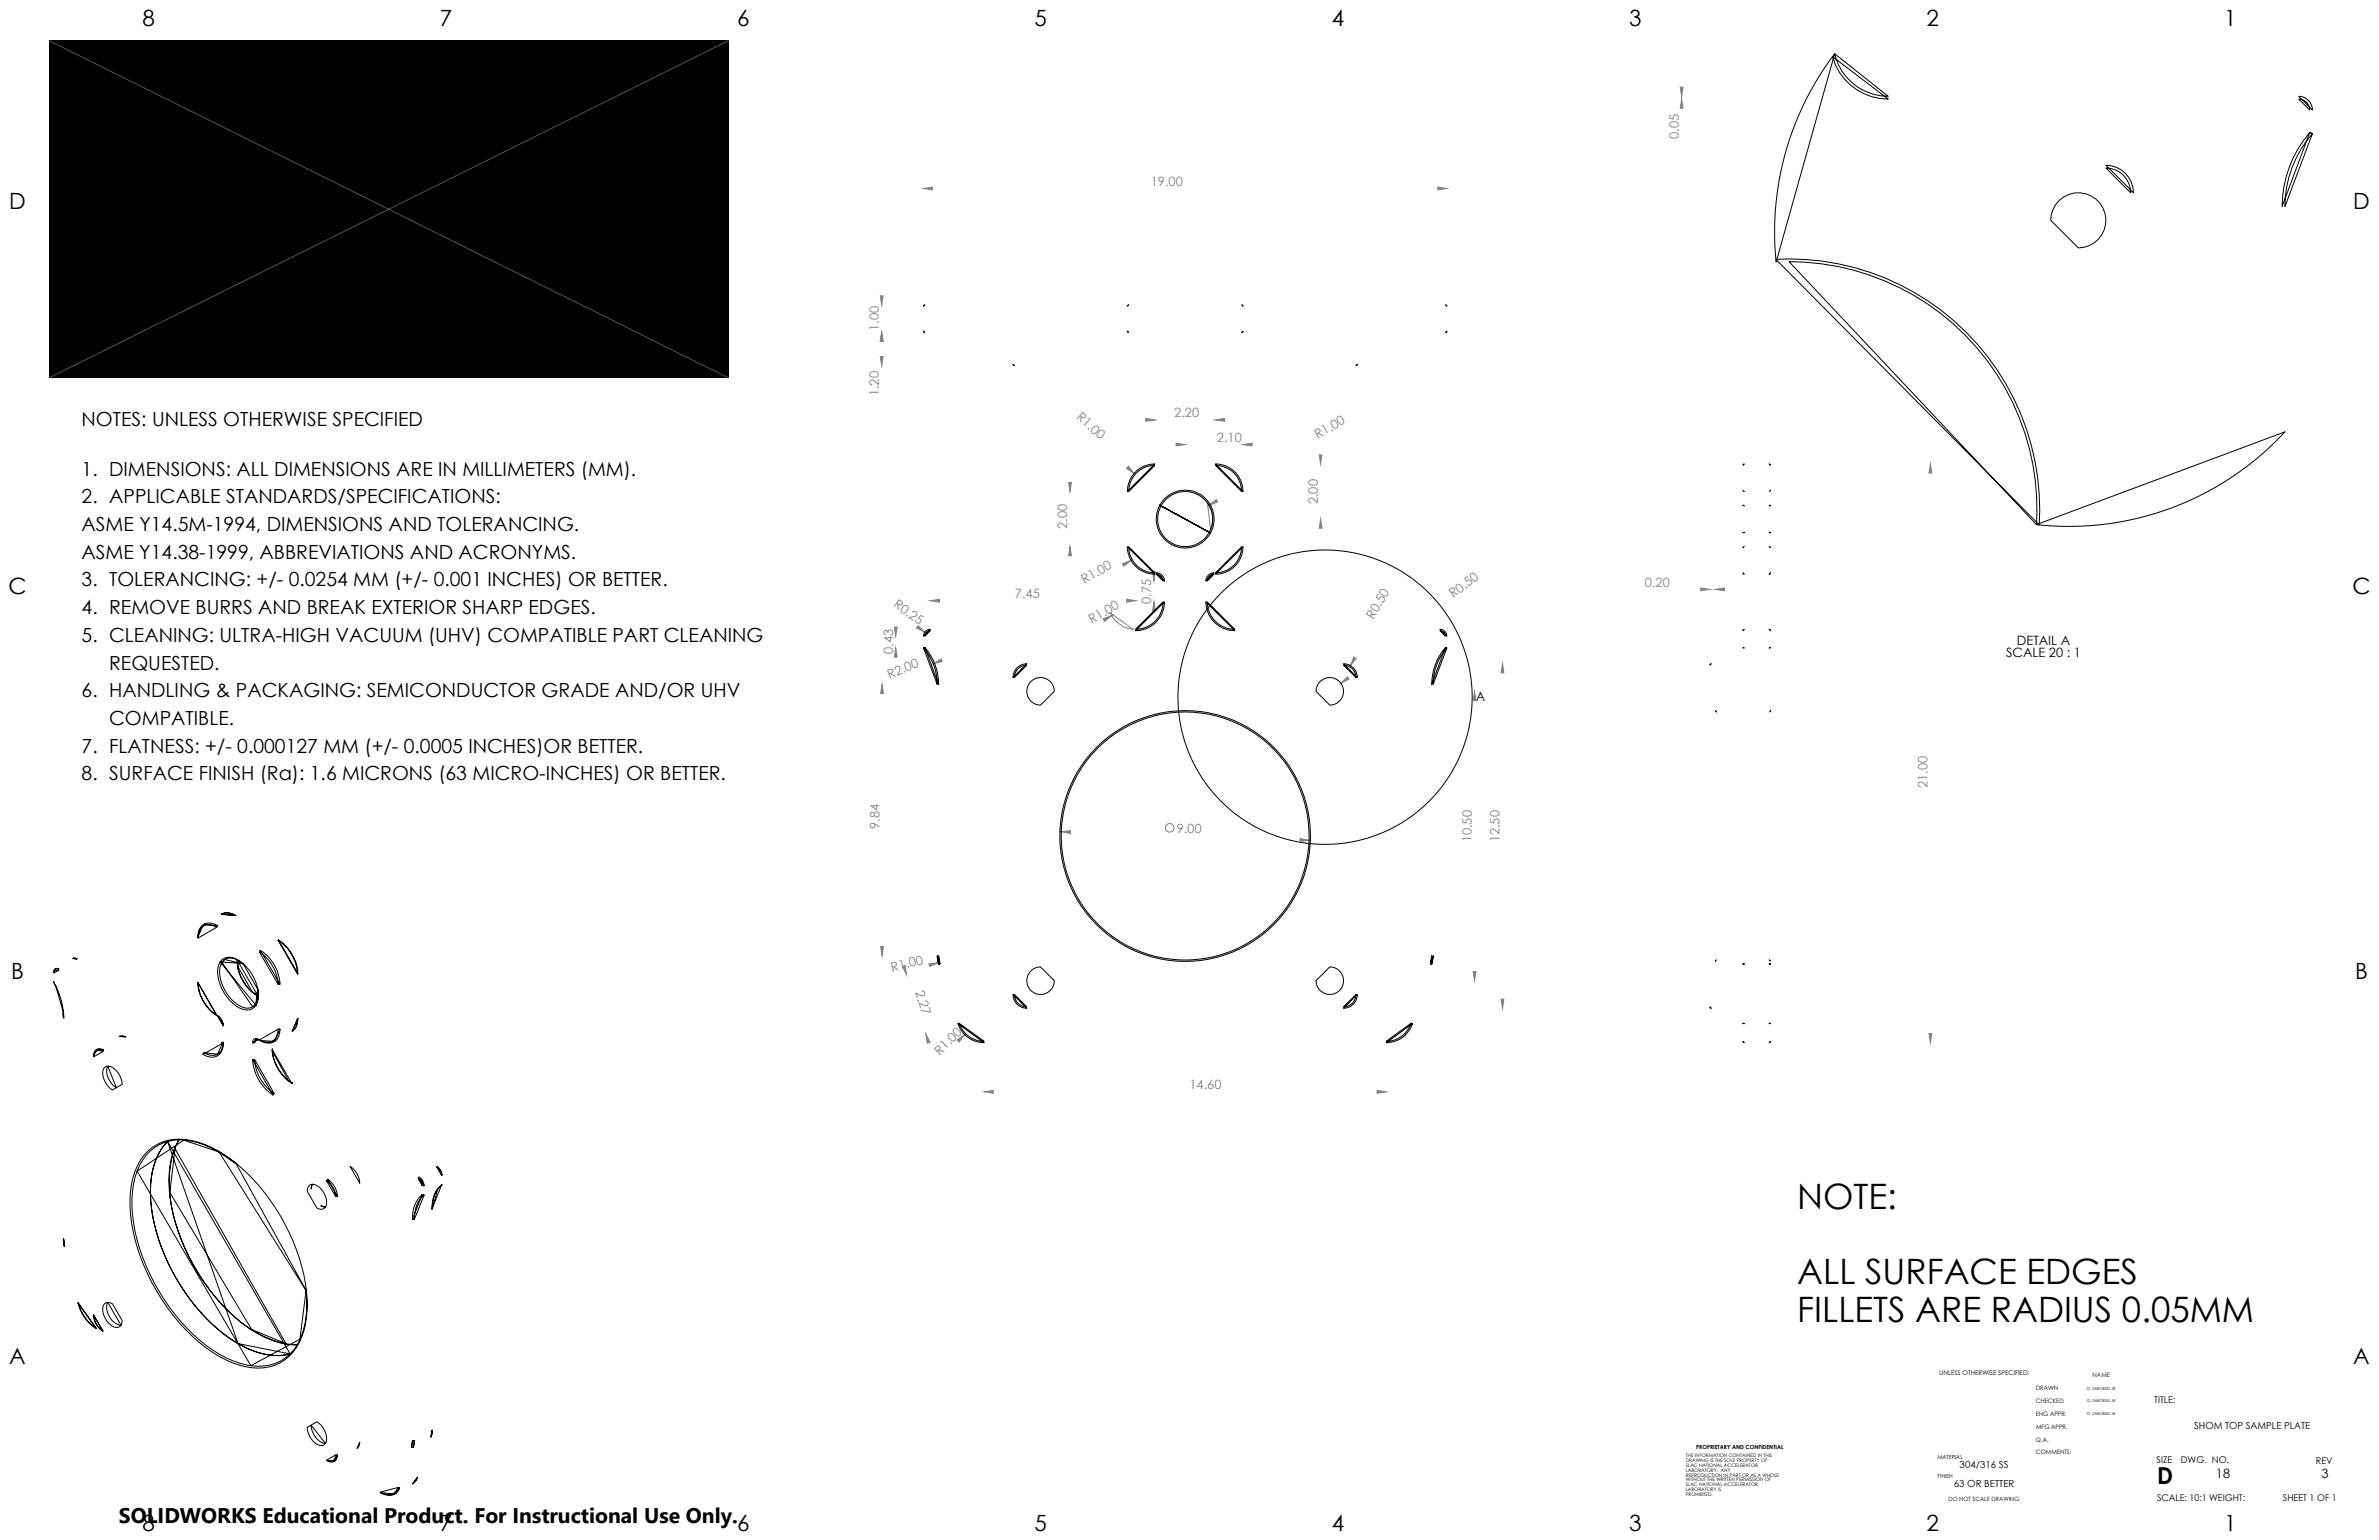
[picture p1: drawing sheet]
<svg xmlns="http://www.w3.org/2000/svg" width="864mm" height="559mm" viewBox="0 0 864 559" stroke-linecap="round" stroke-linejoin="round" font-family="sans-serif">
<defs><g id="words">
<g font-size="12.7">
<text x="652.4" y="438.6">NOTE:</text>
<text x="652.4" y="466">ALL SURFACE EDGES</text>
<text x="652.4" y="479.7">FILLETS ARE RADIUS 0.05MM</text>
</g>
<text font-size="8.5" x="783.1" y="538.4">D</text>
<g font-size="8.1">
<text x="51.7" y="9.3">8</text>
<text x="159.7" y="9.3">7</text>
<text x="267.6" y="9.3">6</text>
<text x="375.5" y="9.3">5</text>
<text x="483.5" y="9.3">4</text>
<text x="591.4" y="9.3">3</text>
<text x="699.4" y="9.3">2</text>
<text x="807.3" y="9.3">1</text>
<text x="3.3" y="76">D</text>
<text x="854.2" y="76">D</text>
<text x="3" y="215.7">C</text>
<text x="853.9" y="215.7">C</text>
<text x="4" y="355.4">B</text>
<text x="854.9" y="355.4">B</text>
<text x="3.3" y="495.1">A</text>
<text x="854.2" y="495.1">A</text>
<text x="51.7" y="555.4">8</text>
<text x="159.7" y="555.4">7</text>
<text x="267.6" y="555.4">6</text>
<text x="375.5" y="555.4">5</text>
<text x="483.5" y="555.4">4</text>
<text x="591.4" y="555.4">3</text>
<text x="699.4" y="555.4">2</text>
<text x="807.3" y="555.4">1</text>
</g>
<text font-size="7.7" x="43.2" y="552.5">SOLIDWORKS Educational Product. For Instructional Use Only.</text>
<g font-size="7.1">
<text x="29.6" y="154.5">NOTES: UNLESS OTHERWISE SPECIFIED</text>
<text x="29.6" y="172.6">1. DIMENSIONS: ALL DIMENSIONS ARE IN MILLIMETERS (MM).</text>
<text x="29.6" y="182.6">2. APPLICABLE STANDARDS/SPECIFICATIONS:</text>
<text x="29.6" y="192.7">ASME Y14.5M-1994, DIMENSIONS AND TOLERANCING.</text>
<text x="29.6" y="202.7">ASME Y14.38-1999, ABBREVIATIONS AND ACRONYMS.</text>
<text x="29.6" y="212.8">3. TOLERANCING: +/- 0.0254 MM (+/- 0.001 INCHES) OR BETTER.</text>
<text x="29.6" y="222.8">4. REMOVE BURRS AND BREAK EXTERIOR SHARP EDGES.</text>
<text x="29.6" y="232.9">5. CLEANING: ULTRA-HIGH VACUUM (UHV) COMPATIBLE PART CLEANING</text>
<text x="39.6" y="242.9">REQUESTED.</text>
<text x="29.6" y="253">6. HANDLING &amp; PACKAGING: SEMICONDUCTOR GRADE AND/OR UHV</text>
<text x="39.6" y="263.1">COMPATIBLE.</text>
<text x="29.6" y="273.1">7. FLATNESS: +/- 0.000127 MM (+/- 0.0005 INCHES)OR BETTER.</text>
<text x="29.6" y="283.2">8. SURFACE FINISH (Ra): 1.6 MICRONS (63 MICRO-INCHES) OR BETTER.</text>
</g>
<g font-size="4.7" fill="#808080">
<text x="609.5" y="50.4" transform="rotate(-90 609.5 50.4)">0.05</text>
<text x="417.8" y="67.4">19.00</text>
<text x="319.1" y="120.1" transform="rotate(-90 319.1 120.1)">1.00</text>
<text x="319.1" y="143.8" transform="rotate(-90 319.1 143.8)">1.20</text>
<text x="390.5" y="151.8" transform="rotate(41 390.5 151.8)">R1.00</text>
<text x="426.3" y="151.3">2.20</text>
<text x="441.7" y="160.3">2.10</text>
<text x="478.4" y="159.4" transform="rotate(-30 478.4 159.4)">R1.00</text>
<text x="478.4" y="183" transform="rotate(-90 478.4 183)">2.00</text>
<text x="387.4" y="192" transform="rotate(-90 387.4 192)">2.00</text>
<text x="393.6" y="212" transform="rotate(-30 393.6 212)">R1.00</text>
<text x="597.1" y="212.8">0.20</text>
<text x="324.1" y="219.9" transform="rotate(36 324.1 219.9)">R0.25</text>
<text x="368.4" y="216.9">7.45</text>
<text x="417.9" y="219.2" transform="rotate(-90 417.9 219.2)">0.75</text>
<text x="527.5" y="217.1" transform="rotate(-36 527.5 217.1)">R0.50</text>
<text x="396.3" y="226.4" transform="rotate(-30 396.3 226.4)">R1.00</text>
<text x="498.6" y="225.1" transform="rotate(-60 498.6 225.1)">R0.50</text>
<text x="324.2" y="237.2" transform="rotate(-90 324.2 237.2)">0.43</text>
<text x="322.9" y="246.3" transform="rotate(-22 322.9 246.3)">R2.00</text>
<text x="699.8" y="286" transform="rotate(-90 699.8 286)">21.00</text>
<text x="319.2" y="300.7" transform="rotate(-90 319.2 300.7)">9.84</text>
<text x="427.1" y="302.2" transform="rotate(2 427.1 302.2)">9.00</text>
<text x="534.2" y="305.7" transform="rotate(-90 534.2 305.7)">10.50</text>
<text x="544.4" y="305.7" transform="rotate(-90 544.4 305.7)">12.50</text>
<text x="323.9" y="352.8" transform="rotate(-15 323.9 352.8)">R1.00</text>
<text x="332.2" y="359.9" transform="rotate(72 332.2 359.9)">2.27</text>
<text x="341.2" y="383.1" transform="rotate(-45 341.2 383.1)">R1.00</text>
<text x="431.8" y="395.1">14.60</text>
</g>
<g font-size="4.7">
<text x="732.2" y="234">DETAIL A</text>
<text x="728.3" y="238.5">SCALE 20 : 1</text>
<text x="535.7" y="254.4">A</text>
<text x="804.4" y="536.4">18</text>
<text x="842.7" y="536.4">3</text>
</g>
<g font-size="3.5">
<text x="796.5" y="518.5">SHOM TOP SAMPLE PLATE</text>
<text x="711.4" y="532.8">304/316 SS</text>
<text x="709.3" y="539.5">63 OR BETTER</text>
</g>
<g font-size="3.4">
<text x="782" y="508.9">TITLE:</text>
<text x="782.9" y="531">SIZE</text>
<text x="791.7" y="531">DWG. NO.</text>
<text x="840.7" y="531.1">REV</text>
<text x="783" y="544.6">SCALE: 10:1 WEIGHT:</text>
<text x="828.7" y="544.6">SHEET 1 OF 1</text>
</g>
<text font-size="2.4" x="704" y="499.1">UNLESS OTHERWISE SPECIFIED:</text>
<g font-size="2.2">
<text x="759.6" y="499.5">NAME</text>
<text x="739" y="504.3">DRAWN</text>
<text x="739.1" y="509.2">CHECKED</text>
<text x="739" y="513.9">ENG APPR.</text>
<text x="739.1" y="518.6">MFG APPR.</text>
<text x="739.1" y="523.3">Q.A.</text>
<text x="739.1" y="527.5">COMMENTS:</text>
</g>
<text font-size="2.1" x="707.3" y="544.5">DO NOT SCALE DRAWING</text>
<g font-size="2">
<text x="615.7" y="525.8">PROPRIETARY AND CONFIDENTIAL</text>
<text x="703.3" y="529.6">MATERIAL</text>
<text x="703.3" y="536.4">FINISH</text>
</g>
<g font-size="1.8">
<text x="612" y="528.7">THE INFORMATION CONTAINED IN THIS</text>
<text x="612" y="530.5">DRAWING IS THE SOLE PROPERTY OF</text>
<text x="612" y="532.2">SLAC NATIONAL ACCELERATOR</text>
<text x="612" y="534">LABORATORY. ANY</text>
<text x="612" y="535.8">REPRODUCTION IN PART OR AS A WHOLE</text>
<text x="612" y="537.5">WITHOUT THE WRITTEN PERMISSION OF</text>
<text x="612" y="539.3">SLAC NATIONAL ACCELERATOR</text>
<text x="612" y="541.1">LABORATORY IS</text>
<text x="612" y="542.8">PROHIBITED.</text>
</g>
<g font-size="1.4">
<text x="757.6" y="504.3">G. ZABORSKI JR</text>
<text x="757.6" y="508.6">G. ZABORSKI JR</text>
<text x="757.6" y="513.3">G. ZABORSKI JR</text>
</g>
</g></defs>
<g fill="none" stroke="#808080" stroke-width=".36">
<path d="M610 31.6h1l-.6 3.4zM610.4 35.9l.6 3.4h-1zM335.2 68.4l3.3-.5v1zM521.9 67.9l3.3 .5-3.3 .5zM319.5 107.4h1.1l-.5 3.2zM319.5 129.3h1.1l-.5 3.3zM320.1 120.6l.5 3.3h-1.1zM415.9 151.8l3.3 .6-3.3 .5zM441.2 152.4l3.3-.6v1.1zM387.9 175h1l-.5 3.4zM409.6 169.2l2.1 2.6-2.8-1.8zM426.9 160.8l3.3 .5-3.3 .5z"/>
<path d="M451.2 161.3l3.3-.5v1zM478.9 165.1h1l-.5 3.2zM700.8 168.3l.5 3.4h-1.1zM388.4 198.4l.5 3.2h-1zM438.4 182.5a10.1 10.1 0 0 1 1.7 7.5l-.7 2.3zM438.9 183.3l2.6-2 .5 .8zM479.4 188.3l.5 3.4h-1zM337.7 218l3.3-.5v1zM407.5 204.6l3.1-1.3-2.6 2.2zM408.9 217.5l3.3 .5-3.3 .5zM418.4 207.5h1l-.5 3.4zM418.9 218.4l.5 3.3h-1z"/>
<path d="M617.4 213.4l3.3 .5-3.3 .5zM622.7 213.9l3.3-.5v1zM324.7 227.5h1l-.5 3.4zM325.2 235.1l.5 3.3h-1zM333.3 227l2.4 2.4-3-1.5zM400.4 224.6l3.2-1.2-.5-.9 8.1 5.8a10.2 10.2 0 0 1-7.6-4.9l-2.6 2.1zM491.5 238.4l.8 .5-2.1 2.6zM320.2 248.4l.5 3.3h-1zM338.8 240.8l2.8-1.7 .4 1zM486.8 247.9l2.4-2.3 .5 .8zM535.3 250.9l.5 3.2h-1zM545.4 240.8l.5 3.4h-1z"/>
<path d="M385.3 301.8l3.3-.4-.1 1zM471.9 304.3l3.3 .6-3.3 .4zM319.7 343.5h1l-.5 3.3zM327.6 350.7l.9-.4 .6 3.3zM337.3 349.7l3.3-.3-3.1 1.3zM534.8 352.6h1l-.5 3.2zM336.1 375.2l1.5 3-1 .3zM347.5 377.4l2.7-2-2 2.7zM544.9 362.5h1l-.5 3.4zM700.2 375h1.1l-.5 3.4zM357.3 396.2l3.2-.5v1zM499.9 395.7l3.3 .5-3.3 .5z"/>
<circle cx="424.6" cy="300.4" r="1.56"/>
</g>
<circle cx="481" cy="253" r="53.4" fill="none" stroke="#000" stroke-width=".36"/>
<g fill="#808080">
<path d="M409.6 169.2l2.1 2.6-2.8-1.8z"/>
<path d="M333.3 227l2.4 2.4-3-1.5z"/>
<path d="M337.3 349.7l3.3-.3-3.1 1.3z"/>
<path d="M338.8 240.8l2.8-1.7 .4 1z"/>
<path d="M438.9 183.3l2.6-2 .5 .8z"/>
<path d="M407.5 204.6l3.1-1.3-2.6 2.2z"/>
<path d="M400.4 224.6l3.2-1.3-2.6 2.2z"/>
<path d="M486.8 247.9l2.4-2.3 .5 .8z"/>
<path d="M347.5 377.4l2.7-2-2 2.7z"/>
<path d="M491.5 238.4l.8 .5-2.1 2.6z"/>
<path d="M327.6 350.7l1.5 2.9-.6-3.3zM336.1 375.2l.5 3.3 1-.3z"/>
<path d="M385.3 301.8l3.2 .6 .1-1zM471.9 304.3v1l3.3-.4z"/>
<path d="M622.7 213.9l3.3 .5v-1zM617.4 213.4v1l3.3-.5zM499.9 395.7v1l3.3-.5zM357.3 396.2l3.2 .5v-1z"/>
<path d="M335.2 68.4l3.3 .5v-1zM521.9 67.9v1l3.3-.5zM415.9 151.8v1.1l3.3-.5zM441.2 152.4l3.3 .5v-1.1zM426.9 160.8v1l3.3-.5zM451.2 161.3l3.3 .5v-1zM337.7 218l3.3 .5v-1zM408.9 217.5v1l3.3-.5z"/>
<path d="M478.9 165.1l.5 3.2 .5-3.2zM387.9 175l.5 3.4 .5-3.4zM479.4 188.3l-.5 3.4h1zM388.4 198.4l-.5 3.2h1zM418.4 207.5l.5 3.4 .5-3.4zM418.9 218.4l-.5 3.3h1zM324.7 227.5l.5 3.4 .5-3.4zM325.2 235.1l-.5 3.3h1zM320.2 248.4l-.5 3.3h1zM319.7 343.5l.5 3.3 .5-3.3z"/>
<path d="M319.5 107.4l.6 3.2 .5-3.2zM320.1 120.6l-.6 3.3h1.1z"/>
<path d="M610 31.6l.4 3.4 .6-3.4zM610.4 35.9l-.4 3.4h1zM320.1 120.6l-.6 3.3h1.1zM319.5 129.3l.6 3.3 .5-3.3zM700.8 168.3l-.6 3.4h1.1zM545.4 240.8l-.5 3.4h1zM535.3 250.9l-.5 3.2h1zM534.8 352.6l.5 3.2 .5-3.2zM544.9 362.5l.5 3.4 .5-3.4zM700.2 375l.6 3.4 .5-3.4z"/>
</g>
<g fill="none" stroke="#000" stroke-width=".36">
<path d="M666 19.5l19.4 15.5-1.4-.1-17.3-13.3zM666 19.5l-21.3 75.6-.5-8.7 .3-9.9 1.3-11 1.7-7.6a105.1 105.1 0 0 1 9.8-24.9l4.7-7.9zM665.2 20.6l1.5 1a19.8 19.8 0 0 0 17.3 13.3l1.4 1a20.9 20.9 0 0 1-20.2-15.3zM834.5 35a4.9 4.9 0 0 1 4.9 4.9l-1.3-1.5a3.7 3.7 0 0 0-2.4-2.2zM834.5 35.9l1.2 .3 2.5 2.5 .2 1.2zM764.4 59.9a10 10 0 0 1 10.1 10.1l-1.2-1.2a8.7 8.7 0 0 0-7.7-7.7zM838.4 48.1l1 .4zM838.4 48.1l-1.1 3a39.9 39.9 0 0 0-7.7 20.8l-1.2 3a41.3 41.3 0 0 1 10-26.8zM839.4 48.5l-9.9 26.4 .1-3 7.7-20.8zM747.6 72.6a10 10 0 0 1 16.1 3.7 10 10 0 0 1-9.2 13.7l-10.1-10.1a10.2 10.2 0 0 1 3.2-7.3zM764.4 61l1.2 .1 7.7 7.7 .1 1.2zM644.7 94.1a91 91 0 0 1 95.6 96.4l-1-1a90 90 0 0 0-89.9-94.6l72.9 77.5 17 17.1-.1 .9-16.9-18z"/>
<path d="M335.4 110.8l.3-.2-.5 .5zM409.4 110.8l.3-.2-.5 .5zM450.7 110.6l.5 .5zM524.7 110.6l.5 .5zM335.2 120.1l.5 .5zM367.7 132.2l.5 .4zM409.2 120.1l.5 .5zM451.2 120.1l-.5 .5zM492.7 132.2l-.5 .4zM525.2 120.1l-.5 .5zM411.7 171.8a10.2 10.2 0 0 1 7.5-3.5l-.5 .6a9.4 9.4 0 0 0-8.9 8.9l-.6 .6a10.4 10.4 0 0 1 2.5-6.6zM418.7 168.9l.5-.1-9.5 9.6 .1-.6z"/>
<path d="M441.2 168.3a10 10 0 0 1 10 10.1l-.5-.6a9.4 9.4 0 0 0-8.9-8.9zM441.2 168.8l.6 .1 8.9 8.9v.6zM632.8 168.5l.4-.2-.5 .5zM642.2 168.3l.5 .5zM409.2 198.4l.6 .5a9.4 9.4 0 0 0 8.9 8.9l.5 .6a10 10 0 0 1-10-10zM409.7 198.4l9.5 9.5-.5-.1-8.9-8.9zM421 183.3l18 9.8a10 10 0 0 1-13.6 4 10 10 0 0 1-3.9-13.5zM421.5 183.6l17.5 9.5zM422.7 181a10.4 10.4 0 0 1 13.7-1.1 10.4 10.4 0 0 1 2.9 13.4l-.2-.1a10.6 10.6 0 0 0-1.8-11.9 10 10 0 0 0-15.8 2.3l17.8 9.7a10.4 10.4 0 0 1-14.2 4.2 10.4 10.4 0 0 1-4.1-14.2l.5 .3-.5-.3zM439 193.1l.5 .3zM739.2 190.4l90.3-33.7-6.4 6.4-7.9 6.4a107.3 107.3 0 0 1-49.7 20.5l-3.7 .5a103.6 103.6 0 0 1-22.6-.1zM419.7 207.9a3 3 0 0 1 3 3l-1.2-1.8z"/>
<path d="M419.7 208.4h.6l1.8 1.9 .1 .6zM437.7 218.4l.6 .5a9.9 9.9 0 0 0 9.4 9.4l.5 .5a10.5 10.5 0 0 1-10.5-10.4zM438.2 218.4l10 10-.5-.1-9.4-9.4zM438.3 210.3l1.9-1.9h.5l-2.5 2.5zM438.6 208.7l1-.6 1.1-.2-1.7 1.2-1.3 1.8 .2-1.2zM441.2 208.4l.6-.6a9.4 9.4 0 0 0 8.9-8.9l.5-.5a10.1 10.1 0 0 1-10 10zM441.2 207.9l9.5-9.5v.5l-8.9 8.9zM632.7 207.9l.5 .5zM642.7 207.9l-.5 .5zM335.2 235.1l.5-.1zM335.2 235.1l1.1 1.3 3.9 10.5v1.5zM335.7 235a20.3 20.3 0 0 1 5 13.4l-.5-1.5a19.7 19.7 0 0 0-3.9-10.5z"/>
<path d="M336 229.1l.8-.6 .9-.1-1.4 1-1.1 1.5 .2-1zM337.1 229l.6-.2-2 2.1 .1-.6zM412.2 228.8l.6-.5a9.9 9.9 0 0 0 9.4-9.4l.5-.5a10.5 10.5 0 0 1-10.5 10.4zM412.2 228.4l10-10v.5l-9.4 9.4zM522.7 228.4a2.47 2.47 0 0 1 2.5 2.5l-1-1.5zM522.7 228.8l.6 .2 1.3 1.3 .1 .6zM524.7 235l-.5 1.4a19.8 19.8 0 0 0-3.9 10.4l-.6 1.6a20.6 20.6 0 0 1 5-13.4zM524.7 235l.5 .1zM525.2 235.1l-5 13.3 .1-1.6 3.9-10.4zM632.7 235l.5 .1zM632.8 228.5l.4-.1-.5 .4zM642.2 228.4l.5 .4z"/>
<path d="M642.2 235.1l.5-.1zM368.3 245.3l3.9-3.9h.5l-4.5 4.5zM369.2 242.3a5 5 0 0 1 3.5-1.5l-.5 .6a4.4 4.4 0 0 0-3.9 3.9l-.6 .6a5.2 5.2 0 0 1 1.5-3.6zM373.8 247.7a5 5 0 0 1 5.6-1.6 5 5 0 0 1 3.3 4.8l-5 5a5 5 0 0 1-4.5-2.9 5 5 0 0 1 .6-5.3zM479.3 247.2a5 5 0 0 1 8.1 1.8 5 5 0 0 1-4.7 6.9l-5-5a5.1 5.1 0 0 1 1.6-3.7zM487.7 240.8a5 5 0 0 1 5 5.1l-.5-.6a4.3 4.3 0 0 0-3.9-3.9zM487.7 241.4h.6l3.9 3.9v.6zM620.9 241l.3-.2-.5 .6zM73 336.3l.8-.8-.3 .8a5.7 5.7 0 0 0-1.7 3.8 5.9 5.9 0 0 1 1.2-3.8zM73.5 336.3a4.4 4.4 0 0 1 5.1 .2l-6.7 3.9 .1-.7zM74 335.4a4.7 4.7 0 0 1 5 .5zM78.8 336l-.2 .5z"/>
<path d="M80.3 331.8l.3-.2a5.3 5.3 0 0 1 5 .6l-.4-.1a4.5 4.5 0 0 0-4.8-.4l5 .5zM19.4 356.2l.7 1.4zM19.4 352.8l.2 .2zM19.4 356.3h.1M19.8 351.7l.3-.2-.7 1.3zM19.8 352.2l.4-.2 .8 .2-1.4 .8zM20.1 351.5l1.3 .1zM20.2 357.6l2 5.4 .9 4.6zM21.1 351.9l.3-.3-.4 .6zM26.5 347.8l1.2 .1zM26.8 347.7l1.2 .2zM27.8 347.9h.1"/>
<path d="M71.8 340.1l.1 .3zM71.8 356.4l6.8 11.9-6.7-11.6a15.4 15.4 0 0 0 6.8 11.8l-.1-.2 .1 .2a15.2 15.2 0 0 1-6.9-11.9l.1 .1zM79.9 349l.7 .2zM79.9 349l.5 .6a11.3 11.3 0 0 0 1.6 10.3 10 10 0 0 0 8.6 5.9l1.2-.4-8.5-12.3-2.9-3.5 .2-.4 2.7 3.9 9.4 11.4-.7 .7 .9-.9v.5a4.3 4.3 0 0 1-5.9 1 15.9 15.9 0 0 1-7.9-14.6zM80.6 348.2a5.3 5.3 0 0 1 6.5 .5l1.1 .9h-.3a5.7 5.7 0 0 0-6.3-1.4l4.5 1.1 .3 1.4-.3-2.4 .2 1.2h.5l6.9 12-.4-.7 .2-1.7-.1 1.9 .3 .3v-2.1a8.5 8.5 0 0 1-.8 5.6l.8-3.3-2-1.6 1.7 1.4-.5 3 .3-3.1a15.5 15.5 0 0 1-7.1-11.7l-5.4-.4 .9-.9-1 1-.7-.2zM86.2 348.4v.2a2.28 2.28 0 0 0 2 1.2l-1.9-.5zM86.3 350.6l5.4 9.5a17.4 17.4 0 0 1-5.4-9.5zM88.2 349.6a17.1 17.1 0 0 1 5.5 9.6zM94.2 345.5l1.1 .7 5.5 9.5 .1 1.4zM94.4 345l-.2 .5zM94.5 344.9a15.6 15.6 0 0 1 7.1 12.2l-.8-1.4a15.6 15.6 0 0 0-5.5-9.5zM100.9 341.2l.2-.1a15.3 15.3 0 0 1 7 12.1 16.5 16.5 0 0 0-7.2-12z"/>
<path d="M100.9 341.2l7 11.7 .1 .5zM100.9 357.1h.7zM101.1 341.1h.1M108.1 353.2l-.1 .2zM340.2 346.8l.5 3zM340.7 346.8l.5 2.9zM340.7 349.8l.5-.1zM374.1 352.4a5.1 5.1 0 0 1 3.6-1.6l5 5a5 5 0 0 1-6.8 4.7 5 5 0 0 1-1.8-8.1zM482.7 350.8a5 5 0 0 1 5.1 5 5 5 0 0 1-5.1 5.1 5 5 0 0 1-5-5.1zM519.3 349.7l.4 .1zM519.7 346.8l-.4 2.9zM520.2 346.8l-.5 3z"/>
<path d="M632.7 349.7l.5 .1zM642.2 349.8l.5-.1zM22.9 367.5l.1 1.6zM23 369.1l.1 .3zM23.1 367.6v1.8zM43.3 376.1a2.36 2.36 0 0 1 2.5 .2zM79 368.5l.1 .3zM79 368.5a4.6 4.6 0 0 1 2.1 3.7 5.7 5.7 0 0 0-2.1-3.7zM79.1 368.8l1.9 3.2zM80.4 378.4l.2-.1zM81 372l.1 .2zM91.7 378.3h.7z"/>
<path d="M92.1 377.2l.9-.4 .9 .5-.9-.1 .5 .1-.8 .5-.3 .5 .5-1.1-.4 .7-.8 .4zM92.9 364.3v.5zM93.8 377.1l.1 .2zM94.2 377.3l6.7-3.8a4.7 4.7 0 0 1-2.1 4.3l.9 .1a5.1 5.1 0 0 1-5.4-.4l.4 .1a4.4 4.4 0 0 0 4.1 .2zM94.2 377.3l.1 .2zM100.9 373.5h.7zM101.6 373.5a5.4 5.4 0 0 1-1.9 4.4zM108 369.7l-1.9 4.5zM108.1 369.5l-.1 .2zM108.1 369.6a5.2 5.2 0 0 1-1.9 4.5l-.1 .2a5 5 0 0 0 1.9-4.6zM347.7 371.4l.5-.1zM347.7 371.4l.8 .6a9.4 9.4 0 0 0 8 5.8l.8 .6a10 10 0 0 1-9.6-7z"/>
<path d="M348.2 371.3l9.1 6.6-.8-.1-8-5.8zM367.7 360.9l.6 .5a4.4 4.4 0 0 0 3.9 3.9l.5 .6a5 5 0 0 1-5-5zM368.2 360.9l4.5 4.4h-.5l-3.9-3.9zM487.7 365.3l4.5-4.4v.5l-3.9 3.9zM492.2 361.4l.5-.5a5 5 0 0 1-5 5l.6-.6a4.3 4.3 0 0 0 3.9-3.9zM503.2 377.9l9-6.6-.3 .7-7.9 5.8zM503.2 378.4l.8-.6a9.3 9.3 0 0 0 7.9-5.8l.8-.6a9.9 9.9 0 0 1-9.5 7zM512.2 371.3l.5 .1zM620.7 365.3l.5 .6zM632.7 371.3l.5 .1zM632.7 377.9l.5 .5zM642.2 371.4l.5-.1z"/>
<path d="M642.2 378.4l.5-.5zM33.9 383.2l.2 .2zM34.6 381.1l.5-.3-1.2 2.4zM34.7 381.7a1.95 1.95 0 0 1 2.6-.1l-3.2 1.8zM35.1 380.8a2.37 2.37 0 0 1 2.5 .2zM37.4 381.2l.2-.2-.3 .6zM37.8 387.5l1.3-.6a6.6 6.6 0 0 0 3.1 7.8l-1.4 .8a7.4 7.4 0 0 1-3.4-7.3zM39.1 386.9a6.6 6.6 0 0 1 5.2 6.6l-2.1 1.2zM73.8 382.2l.2-.2-.3 .6zM74 382l.6 .1-.2 .1a4.9 4.9 0 0 0 4.6 .3l-4.4-.4 6.1-3.5 .3-.5 .1 .3-.1-.2-2 4.3a5.2 5.2 0 0 0 2.1-4.1 4.5 4.5 0 0 1-2.2 4.7 4.5 4.5 0 0 1-5.2-.5l.7-.4zM91.7 384.5l.8 1.4a16.2 16.2 0 0 0 5.8 10l.8 1.4a16.4 16.4 0 0 1-7.4-12.8zM91.7 384.5h.7z"/>
<path d="M92.4 384.5l7.1 12.2-1.2-.8-5.8-10zM98.8 380.8l6.9 11.9 .4 .3-1.4-1 1.2 1a15.6 15.6 0 0 1-7.1-12.2zM98.8 381.4l6 10.9a17.1 17.1 0 0 1-6-10.9zM99 380.6l-.2 .2zM99.5 396.7l-.4 .6zM105.9 393h.2zM53.8 417.6a17 17 0 0 1 15.8-3.7 36.6 36.6 0 0 1 15.6 8l.4 .3-6.2-4.2 31.9 50.5a33.1 33.1 0 0 1-3.7 20.5 16.6 16.6 0 0 1-18.6 6.9 47 47 0 0 1-23.9-15.9 72.2 72.2 0 0 1-17.9-42.2 27.6 27.6 0 0 1 5.2-18.7zM54.4 417.8a14.5 14.5 0 0 1 6.4-3.6l1 2.8-4.9 3.3a30.2 30.2 0 0 0-2.3 13l31.8 54.2a70.2 70.2 0 0 1-28.9-38.2 45.5 45.5 0 0 1-1.8-25.6l.8-2.6a19.8 19.8 0 0 1 4.3-6.9l-2.3 2.9-1.7 3.2-7 4.7a19 19 0 0 1 4.6-7.2zM60.8 414.2l4.1-.6-1 2-1.6 1.1 .7 1.2a36.7 36.7 0 0 0-1.3 14.7l1.4-11.9-.5-1.4 .8-2.7-.4 1.4 .3 .5-.2 2.2 12.1 34.6 16.3 27.4a52.4 52.4 0 0 1-9.5-8l-6.8-19.4-13.7-22.8a73.3 73.3 0 0 0 28 48.8 35 35 0 0 0 13.7 6.3l.6 1.1-3.1 1.7 4.6 .9-4.5 .6 4.5-.6-1.5-2.6 1.5-.8-1.4-.2 4 .3-2.5-.2 3.5-1.8 2.2-17.7a31.7 31.7 0 0 1-2.2 17.7l.1-.1a16.2 16.2 0 0 1-17.9 9.6l7.1-3.8-3.3-.6-3.6-1.2-4.9-2.4a32 32 0 0 0 11.8 4.2l2.6 .2-2.6-.2 2.5-1.3-14.3-2.9-4.4-12.6a72.4 72.4 0 0 1-20.6-43.5 36.1 36.1 0 0 1 1.2-12.2l-.8-2.2 .5-.3zM63.6 416.5l-.1 .3 40.5 70.8-1-.4-39.7-68.7zM64.9 413.6l1.8 .1a29.1 29.1 0 0 1 12.7 4.3l-12.7-4.3-2.7 1.8-.6 1.1zM79.3 417.7l6.3 4.3z"/>
<path d="M49.8 425l4.8 8.2a69.8 69.8 0 0 0 15.6 39.8l1 1.3a56.1 56.1 0 0 0 8.7 8.7l2.9 2.2 3.5 2.3 4.8 8a42 42 0 0 1-23.3-13.6 73.1 73.1 0 0 1-19.7-41.2 34.8 34.8 0 0 1 1.7-15.7zM85.6 422a73.9 73.9 0 0 1 25.7 46.5zM112.4 430.1l.9-.4-.4 1.7 .4-1.7a6.5 6.5 0 0 1 4.8 8.3l-1.6-.5 1.6 .5a2.08 2.08 0 0 1-3.1 .4l-3.5-6.2 .4-1.6zM118.6 428.6a7 7 0 0 1 2.8 3.7l.4 1.8zM118.9 428l-.3 .6zM119 428a7.9 7.9 0 0 1 3.5 6.1zM121.8 434.1h.7zM127.1 423.2a7.8 7.8 0 0 1 3.5 6.2zM151.8 427.7a3.2 3.2 0 0 1 1.4 2.5zM152 427.2l-.2 .5zM152.2 427.1a4.1 4.1 0 0 1 1.8 3.1zM152.4 434.2l.8-.7-.8 1.7a10.2 10.2 0 0 0-1.9 5.1l-.8 2.1 .1-1.4a10.6 10.6 0 0 1 2.6-6.8z"/>
<path d="M153.1 434.3l.9-.6-3.6 8.7 .1-2.1 2.2-5.5zM153.2 430.2h.8zM153.2 433.5l.8 .2zM156.9 438.5l-.1 .2zM158.5 423.4h.3zM158.5 423.4l.5 .4 1.2 2.1 .1 .6zM158.8 423.4l.1 .1a3.5 3.5 0 0 1 1.5 2.8l-.6-1.5zM159.3 430.9l1-.9-1.4 1.4zM159.5 430.7l.9-.9-3.5 8.7 2-7.1a12.9 12.9 0 0 0-2.1 7.3l.2-2.7a9.6 9.6 0 0 1 2.5-5.3zM160.3 430h.1M160.4 426.3l-.1 .2zM23 449.5l.1 .2z"/>
<path d="M23 449.6l.3 2.6zM23.1 449.7l.4 2.6zM23.3 452.2h.1M149.7 442.4h.7zM28.3 472.7h.1M28.3 472.7a16.4 16.4 0 0 0 6.6 9.4 15 15 0 0 1-6.6-9.4zM28.4 472.8l6.4 9.1zM33.9 477.1l.2 .2-.2-.1a8.4 8.4 0 0 0 3.5 5.9l-.1-.3 .1 .3a7.6 7.6 0 0 1-3.5-6zM34.1 477.3l3.2 5.5zM38 473.1l1.1-.5a4.8 4.8 0 0 0 .6 5.2 5.2 5.2 0 0 0 4.2 3.1 2.62 2.62 0 0 1-4.2-.5 5.9 5.9 0 0 1-1.7-7.3zM39.1 472.6l1.7 .5 3.5 6.1-.4 1.7zM34.8 481.9l.1 .2z"/>
<path d="M91.4 482.5l12.5 5.2a36.6 36.6 0 0 1-12.5-5.2zM111.5 517.9l3.5-2a7.4 7.4 0 0 1 3.4 7.3 2.26 2.26 0 0 1-3.9 .5 7.8 7.8 0 0 1-3-5.8zM112.9 517.1l5.2 6.6a6.6 6.6 0 0 1-5.2-6.6zM156.8 519.1l-.4 2.3zM156.9 519l-.3 2.3zM156.9 518.9l-.1 .2zM118.6 529.8l3.2-1.8a2.05 2.05 0 0 1-1.3 2.2h.9a2.42 2.42 0 0 1-2.7-.2l1.8 .2zM118.6 529.8l.1 .2zM121.8 528h.7zM122.5 528a2.61 2.61 0 0 1-1 2.3zM130.6 523.3a2.41 2.41 0 0 1-1 2.3zM144.4 539.7l.7 .2z"/>
<path d="M145.1 539.9l-1 1.7-.7 .5zM149.4 525l.7 .1zM149.7 522.8h.7zM149.7 522.8l-.3 2.2zM150.4 522.8l-.3 2.3zM151.6 536l-.8 1.6-1 .8 1.2-1.2 .5-1-1.7 2.2zM156.6 521.3l-.2 .1zM138 541.4l6.4-1.7a3.3 3.3 0 0 1-1.9 2.3l.9 .1a5.3 5.3 0 0 1-5.3-.4h.5a4.5 4.5 0 0 0 3.9 .3zM138 541.4l.1 .3z"/>
<circle cx="430.2" cy="303.4" r="45"/>
<circle cx="430.2" cy="303.4" r="45.5"/>
</g>
<path d="M632.7 183.3l.5 .2zM632.8 193.3l.4-.2zM642.2 183.5l.5-.2zM642.2 193.1l.5 .3zM632.7 349.7l.5 .1zM642.2 349.8l.5-.1zM632.7 371.3l.5 .1zM642.2 371.4l.5-.1z" fill="none" stroke="#000" stroke-width=".36" stroke-dasharray="1.3 .6"/>
<path d="M632.7 177.8l.5 .5zM642.7 177.8l-.5 .5zM632.9 198.5l.3-.2-.5 .5zM642.2 198.3l.5 .5zM622.7 257.8l.5 .5zM642.2 258.3l.5-.5zM622.9 348.5l.3-.2-.5 .5zM642.2 348.3l.5 .5z" fill="none" stroke="#000" stroke-width=".36" stroke-dasharray="1.3 .6" stroke-dashoffset=".4"/>
<path d="M17.7 14.7h246.8v122.5h-246.8z" fill="#000"/>
<path d="M17.7 14.7l246.8 122.5M264.5 14.7l-246.8 122.5" fill="none" stroke="#545454" stroke-width=".36"/>
<use href="#words"/>
</svg>
